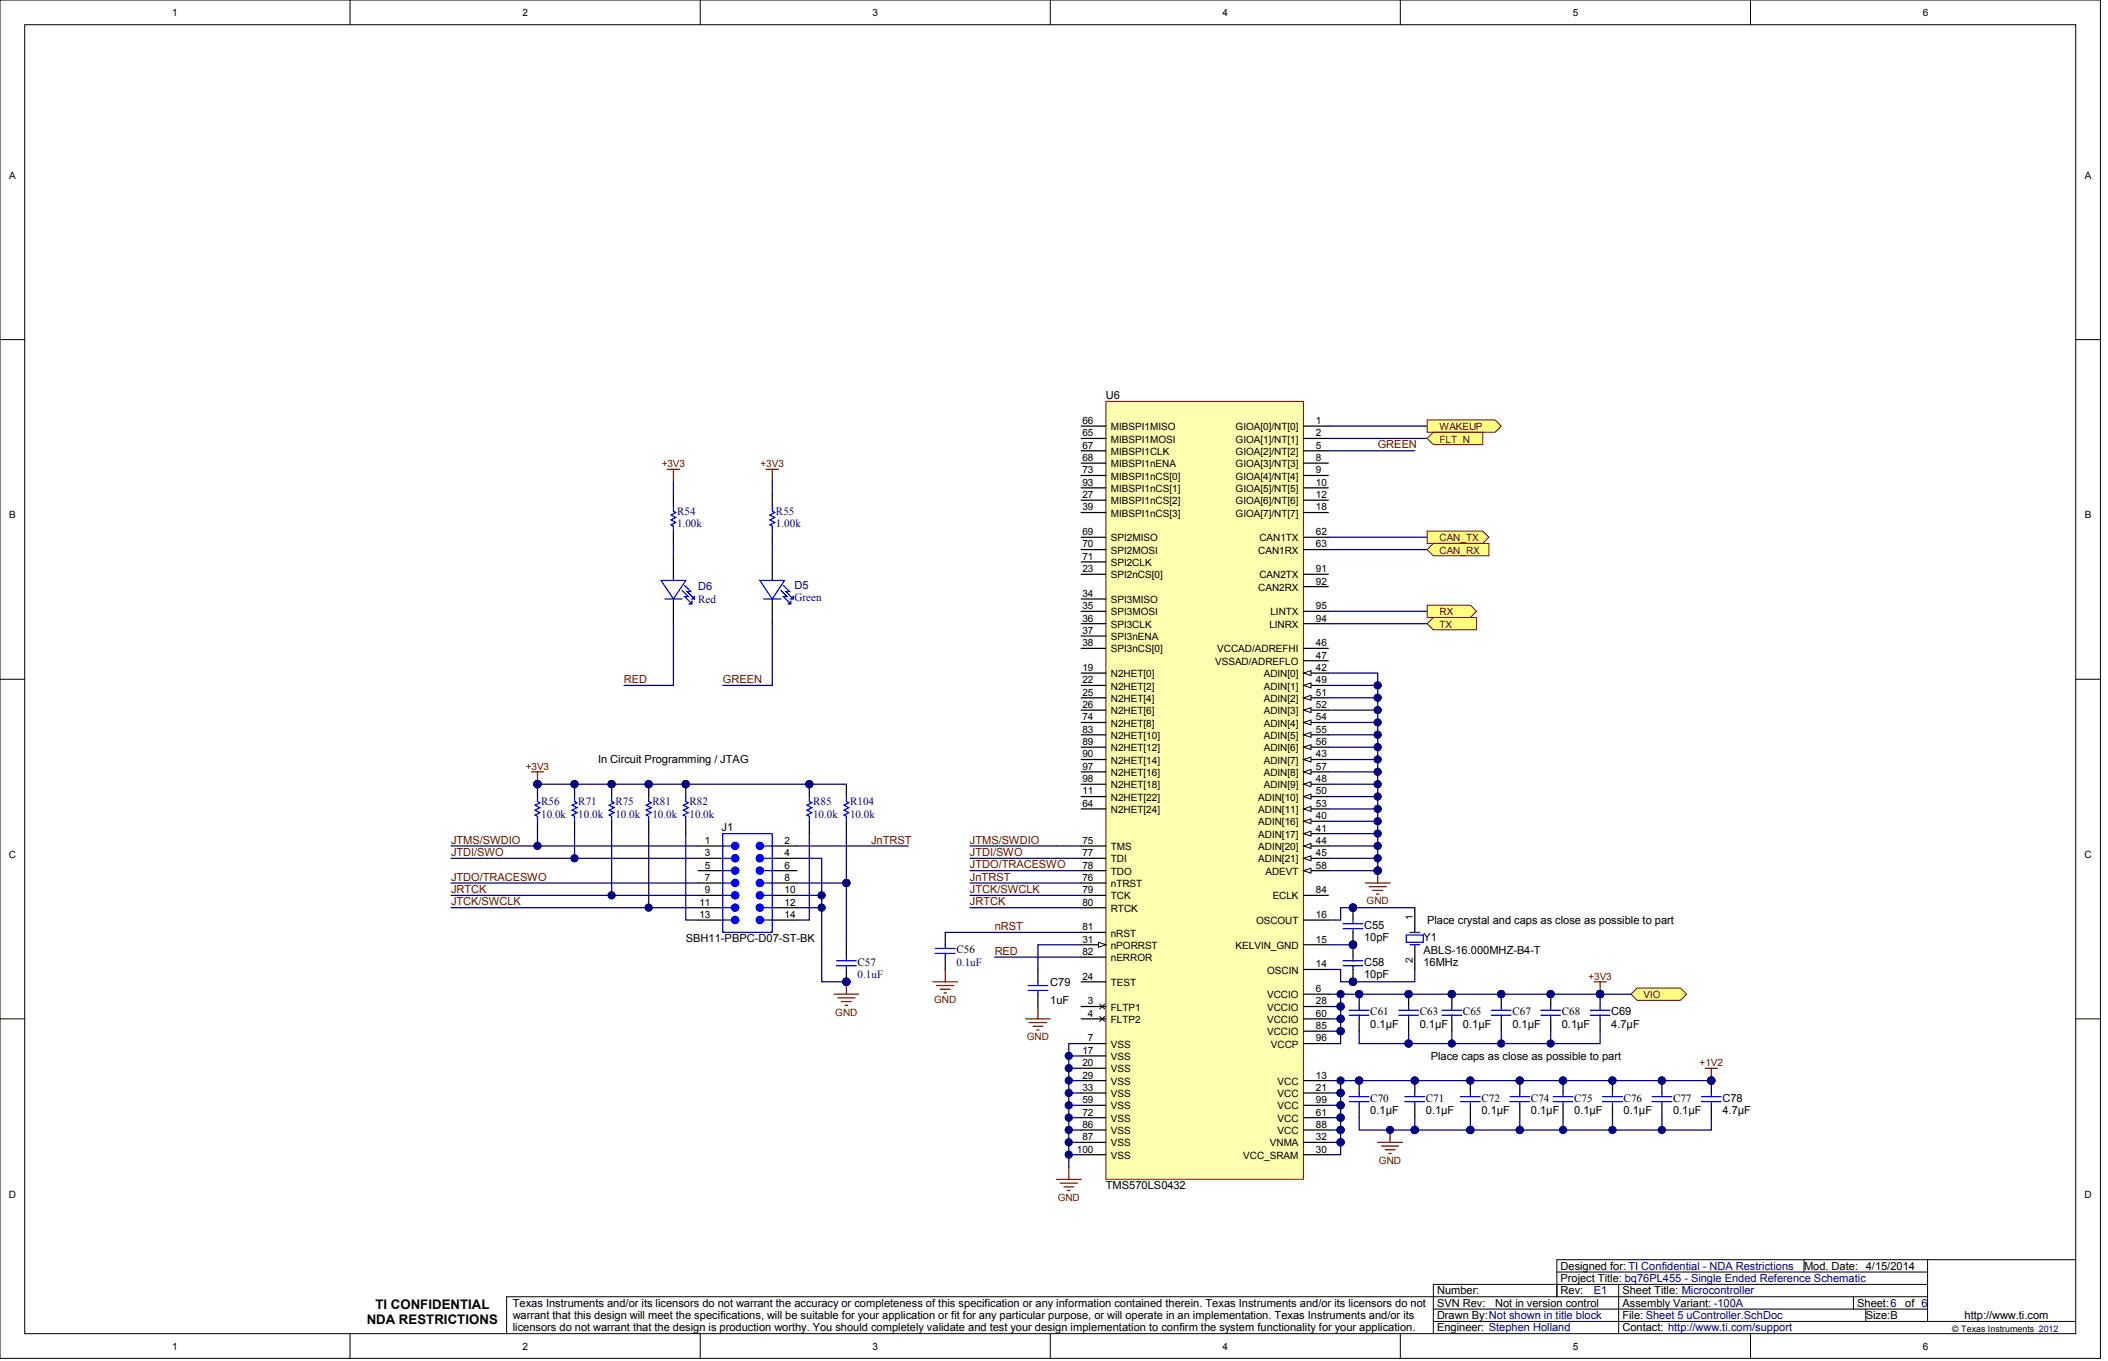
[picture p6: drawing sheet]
<svg xmlns="http://www.w3.org/2000/svg" width="720mm" height="465mm" viewBox="0 0 720 465" stroke-linecap="round" stroke-linejoin="round" font-family="sans-serif">
<defs><g id="words">
<g font-size="4.5">
<text x="128.2" y="446.8">TI CONFIDENTIAL</text>
<text x="125.2" y="451.8">NDA RESTRICTIONS</text>
</g>
<g font-size="3.8">
<text x="377.5" y="136.2">U6</text>
<text x="204.2" y="260.6">In Circuit Programming / JTAG</text>
<text x="246.4" y="283.8">J1</text>
<text x="465.7" y="317.1">C55</text>
<text x="487.2" y="315.4">Place crystal and caps as close as possible to part</text>
<text x="234.1" y="321.7">SBH11-PBPC-D07-ST-BK</text>
<text x="465.7" y="321.3">10pF</text>
<text x="486" y="321.3">Y1</text>
<text x="292.8" y="329.7">C57</text>
<text x="326.5" y="325.5">C56</text>
<text x="465.7" y="329.7">C58</text>
<text x="486" y="329.7">16MHz</text>
<text x="486" y="325.5">ABLS-16.000MHZ-B4-T</text>
<text x="465.7" y="333.9">10pF</text>
<text x="358.6" y="336.5">C79</text>
<text x="358.6" y="342.8">1uF</text>
<text x="467.8" y="346.6">C61</text>
<text x="484.7" y="346.6">C63</text>
<text x="499.5" y="346.6">C65</text>
<text x="516.3" y="346.6">C67</text>
<text x="533.2" y="346.6">C68</text>
<text x="550.1" y="346.6">C69</text>
<text x="467.8" y="350.8">0.1µF</text>
<text x="484.7" y="350.8">0.1µF</text>
<text x="499.5" y="350.8">0.1µF</text>
<text x="516.3" y="350.8">0.1µF</text>
<text x="533.2" y="350.8">0.1µF</text>
<text x="550.1" y="350.8">4.7µF</text>
<text x="488.4" y="361.8">Place caps as close as possible to part</text>
<text x="467.8" y="376.1">C70</text>
<text x="486.8" y="376.1">C71</text>
<text x="505.8" y="376.1">C72</text>
<text x="522.7" y="376.1">C74</text>
<text x="537.4" y="376.1">C75</text>
<text x="554.3" y="376.1">C76</text>
<text x="571.2" y="376.1">C77</text>
<text x="588" y="376.1">C78</text>
<text x="467.8" y="380.3">0.1µF</text>
<text x="486.8" y="380.3">0.1µF</text>
<text x="505.8" y="380.3">0.1µF</text>
<text x="522.7" y="380.3">0.1µF</text>
<text x="537.4" y="380.3">0.1µF</text>
<text x="554.3" y="380.3">0.1µF</text>
<text x="571.2" y="380.3">0.1µF</text>
<text x="588" y="380.3">4.7µF</text>
<text x="377.5" y="406">TMS570LS0432</text>
<text x="532.8" y="437.7">Project Title: bq76PL455 - Single Ended Reference Schematic</text>
<text x="532.8" y="433.4">Designed for: TI Confidential - NDA Restrictions</text>
<text x="615.9" y="433.4">Mod. Date: 4/15/2014</text>
<text x="490.6" y="441.9">Number:</text>
<text x="532.8" y="441.9">Rev:</text>
<text x="553.9" y="441.9">Sheet Title: Microcontroller</text>
<text x="175.1" y="446.1">Texas Instruments and/or its licensors do not warrant the accuracy or completeness of this specification or any information contained therein. Texas Instruments and/or its licensors do not</text>
<text x="490.6" y="446.1">SVN Rev:</text>
<text x="510.4" y="446.1">Not in version control</text>
<text x="553.9" y="446.1">Assembly Variant: -100A</text>
<text x="634" y="446.1">Sheet:6</text>
<text x="650.5" y="446.1">of 6</text>
<text x="175.1" y="450.3">warrant that this design will meet the specifications, will be suitable for your application or fit for any particular purpose, or will operate in an implementation. Texas Instruments and/or its</text>
<text x="175.1" y="454.5">licensors do not warrant that the design is production worthy. You should completely validate and test your design implementation to confirm the system functionality for your application.</text>
<text x="490.6" y="450.3">Drawn By:Not shown in title block</text>
<text x="490.6" y="454.5">Engineer: Stephen Holland</text>
<text x="553.9" y="450.3">File: Sheet 5 uController.SchDoc</text>
<text x="553.9" y="454.5">Contact: http://www.ti.com/support</text>
<text x="637" y="450.3">Size:B</text>
<text x="670.7" y="450.3">http://www.ti.com</text>
</g>
<g font-size="3.8" fill="#800000">
<text x="470.3" y="153.1">GREEN</text>
<text x="213" y="233.2">RED</text>
<text x="246.8" y="233.2">GREEN</text>
<text x="154" y="288">JTMS/SWDIO</text>
<text x="297.4" y="288">JnTRST</text>
<text x="331.1" y="288">JTMS/SWDIO</text>
<text x="154" y="292.2">JTDI/SWO</text>
<text x="331.1" y="292.2">JTDI/SWO</text>
<text x="331.1" y="296.4">JTDO/TRACESWO</text>
<text x="154" y="300.6">JTDO/TRACESWO</text>
<text x="154" y="304.9">JRTCK</text>
<text x="331.1" y="304.9">JTCK/SWCLK</text>
<text x="331.1" y="300.6">JnTRST</text>
<text x="154" y="309.1">JTCK/SWCLK</text>
<text x="331.1" y="309.1">JRTCK</text>
<text x="339.6" y="317.5">nRST</text>
<text x="339.6" y="325.9">RED</text>
</g>
<g font-size="3.8" fill="#000080">
<text x="231.2" y="175.8">R54</text>
<text x="264.9" y="175.8">R55</text>
<text x="231.2" y="180">1.00k</text>
<text x="264.9" y="180">1.00k</text>
<text x="238.3" y="201.6">D6</text>
<text x="271.2" y="201.1">D5</text>
<text x="238.3" y="205.7">Red</text>
<text x="271.2" y="205.3">Green</text>
<text x="184.8" y="274.9">R56</text>
<text x="197.4" y="274.9">R71</text>
<text x="210.1" y="274.9">R75</text>
<text x="222.7" y="274.9">R81</text>
<text x="235.4" y="274.9">R82</text>
<text x="277.6" y="274.9">R85</text>
<text x="290.2" y="274.9">R104</text>
<text x="184.8" y="279.1">10.0k</text>
<text x="197.4" y="279.1">10.0k</text>
<text x="210.1" y="279.1">10.0k</text>
<text x="222.7" y="279.1">10.0k</text>
<text x="235.4" y="279.1">10.0k</text>
<text x="277.6" y="279.1">10.0k</text>
<text x="290.2" y="279.1">10.0k</text>
<text x="326.5" y="329.7">0.1uF</text>
<text x="292.8" y="333.9">0.1uF</text>
<text x="544.2" y="441.9">E1</text>
</g>
<g font-size="3.4">
<text x="58.8" y="5.4">1</text>
<text x="178.4" y="5.4">2</text>
<text x="297.9" y="5.4">3</text>
<text x="417.4" y="5.4">4</text>
<text x="536.9" y="5.4">5</text>
<text x="656.4" y="5.4">6</text>
<text x="3.1" y="61.1">A</text>
<text x="711.8" y="61.1">A</text>
<text x="369.5" y="149">65</text>
<text x="369.5" y="144.7">66</text>
<text x="379.2" y="146.8">MIBSPI1MISO</text>
<text x="421.8" y="146.8">GIOA[0]/NT[0]</text>
<text x="449.3" y="144.7">1</text>
<text x="449.3" y="149">2</text>
<text x="369.5" y="153.2">67</text>
<text x="379.2" y="151.1">MIBSPI1MOSI</text>
<text x="379.2" y="155.3">MIBSPI1CLK</text>
<text x="421.8" y="151.1">GIOA[1]/NT[1]</text>
<text x="421.8" y="155.3">GIOA[2]/NT[2]</text>
<text x="449.3" y="153.2">5</text>
<text x="369.5" y="157.4">68</text>
<text x="369.5" y="161.6">73</text>
<text x="379.2" y="159.5">MIBSPI1nENA</text>
<text x="421.8" y="159.5">GIOA[3]/NT[3]</text>
<text x="449.3" y="157.4">8</text>
<text x="449.3" y="161.6">9</text>
<text x="369.5" y="165.8">93</text>
<text x="379.2" y="163.7">MIBSPI1nCS[0]</text>
<text x="379.2" y="167.9">MIBSPI1nCS[1]</text>
<text x="421.8" y="163.7">GIOA[4]/NT[4]</text>
<text x="421.8" y="167.9">GIOA[5]/NT[5]</text>
<text x="449.3" y="165.8">10</text>
<text x="369.5" y="170">27</text>
<text x="379.2" y="172.1">MIBSPI1nCS[2]</text>
<text x="421.8" y="172.1">GIOA[6]/NT[6]</text>
<text x="449.3" y="170">12</text>
<text x="3.1" y="177">B</text>
<text x="369.5" y="174.2">39</text>
<text x="379.2" y="176.4">MIBSPI1nCS[3]</text>
<text x="421.8" y="176.4">GIOA[7]/NT[7]</text>
<text x="449.3" y="174.2">18</text>
<text x="711.8" y="177">B</text>
<text x="369.5" y="182.7">69</text>
<text x="379.2" y="184.8">SPI2MISO</text>
<text x="429.9" y="184.8">CAN1TX</text>
<text x="449.3" y="182.7">62</text>
<text x="369.5" y="186.9">70</text>
<text x="369.5" y="191.1">71</text>
<text x="379.2" y="189">SPI2MOSI</text>
<text x="429.6" y="189">CAN1RX</text>
<text x="449.3" y="186.9">63</text>
<text x="369.5" y="195.3">23</text>
<text x="379.2" y="197.4">SPI2nCS[0]</text>
<text x="379.2" y="193.2">SPI2CLK</text>
<text x="429.9" y="197.4">CAN2TX</text>
<text x="449.3" y="195.3">91</text>
<text x="369.5" y="203.8">34</text>
<text x="429.6" y="201.7">CAN2RX</text>
<text x="449.3" y="199.5">92</text>
<text x="369.5" y="208">35</text>
<text x="379.2" y="205.9">SPI3MISO</text>
<text x="449.3" y="208">95</text>
<text x="369.5" y="212.2">36</text>
<text x="379.2" y="210.1">SPI3MOSI</text>
<text x="379.2" y="214.3">SPI3CLK</text>
<text x="433.4" y="214.3">LINRX</text>
<text x="433.7" y="210.1">LINTX</text>
<text x="449.3" y="212.2">94</text>
<text x="369.5" y="216.4">37</text>
<text x="369.5" y="220.6">38</text>
<text x="379.2" y="218.5">SPI3nENA</text>
<text x="449.3" y="220.6">46</text>
<text x="379.2" y="222.7">SPI3nCS[0]</text>
<text x="414.8" y="226.9">VSSAD/ADREFLO</text>
<text x="415.6" y="222.7">VCCAD/ADREFHI</text>
<text x="449.3" y="224.8">47</text>
<text x="369.5" y="229.1">19</text>
<text x="369.5" y="233.3">22</text>
<text x="379.2" y="231.2">N2HET[0]</text>
<text x="431.5" y="231.2">ADIN[0]</text>
<text x="449.3" y="229.1">42</text>
<text x="449.3" y="233.3">49</text>
<text x="369.5" y="237.5">25</text>
<text x="379.2" y="235.4">N2HET[2]</text>
<text x="379.2" y="239.6">N2HET[4]</text>
<text x="431.5" y="235.4">ADIN[1]</text>
<text x="431.5" y="239.6">ADIN[2]</text>
<text x="449.3" y="237.5">51</text>
<text x="369.5" y="241.7">26</text>
<text x="369.5" y="245.9">74</text>
<text x="379.2" y="243.8">N2HET[6]</text>
<text x="431.5" y="243.8">ADIN[3]</text>
<text x="449.3" y="241.7">52</text>
<text x="449.3" y="245.9">54</text>
<text x="369.5" y="250.1">83</text>
<text x="379.2" y="248">N2HET[8]</text>
<text x="431.5" y="248">ADIN[4]</text>
<text x="449.3" y="250.1">55</text>
<text x="369.5" y="254.4">89</text>
<text x="379.2" y="252.2">N2HET[10]</text>
<text x="379.2" y="256.5">N2HET[12]</text>
<text x="431.5" y="252.2">ADIN[5]</text>
<text x="431.5" y="256.5">ADIN[6]</text>
<text x="449.3" y="254.4">56</text>
<text x="369.5" y="258.6">90</text>
<text x="369.5" y="262.8">97</text>
<text x="379.2" y="260.7">N2HET[14]</text>
<text x="431.5" y="260.7">ADIN[7]</text>
<text x="449.3" y="258.6">43</text>
<text x="449.3" y="262.8">57</text>
<text x="369.5" y="267">98</text>
<text x="379.2" y="264.9">N2HET[16]</text>
<text x="379.2" y="269.1">N2HET[18]</text>
<text x="431.5" y="269.1">ADIN[9]</text>
<text x="431.5" y="264.9">ADIN[8]</text>
<text x="449.3" y="267">48</text>
<text x="369.5" y="271.2">11</text>
<text x="369.5" y="275.4">64</text>
<text x="379.2" y="273.3">N2HET[22]</text>
<text x="429.6" y="273.3">ADIN[10]</text>
<text x="449.3" y="271.2">50</text>
<text x="449.3" y="275.4">53</text>
<text x="379.2" y="277.5">N2HET[24]</text>
<text x="429.6" y="281.8">ADIN[16]</text>
<text x="429.6" y="277.5">ADIN[11]</text>
<text x="449.3" y="279.6">40</text>
<text x="429.6" y="286">ADIN[17]</text>
<text x="449.3" y="283.9">41</text>
<text x="3" y="292.9">C</text>
<text x="240.7" y="288.1">1</text>
<text x="240.7" y="292.3">3</text>
<text x="267.9" y="288.1">2</text>
<text x="267.9" y="292.3">4</text>
<text x="369.5" y="288.1">75</text>
<text x="369.5" y="292.3">77</text>
<text x="379.2" y="290.2">TMS</text>
<text x="429.6" y="290.2">ADIN[20]</text>
<text x="449.3" y="288.1">44</text>
<text x="449.3" y="292.3">45</text>
<text x="711.7" y="292.9">C</text>
<text x="240.7" y="296.5">5</text>
<text x="267.9" y="296.5">6</text>
<text x="369.5" y="296.5">78</text>
<text x="379.2" y="294.4">TDI</text>
<text x="379.2" y="298.6">TDO</text>
<text x="429.6" y="294.4">ADIN[21]</text>
<text x="432" y="298.6">ADEVT</text>
<text x="449.3" y="296.5">58</text>
<text x="240.7" y="300.7">7</text>
<text x="240.7" y="304.9">9</text>
<text x="267.9" y="300.7">8</text>
<text x="267.9" y="304.9">10</text>
<text x="369.5" y="300.7">76</text>
<text x="369.5" y="304.9">79</text>
<text x="379.2" y="302.8">nTRST</text>
<text x="449.3" y="304.9">84</text>
<text x="238.8" y="309.2">11</text>
<text x="267.9" y="309.2">12</text>
<text x="369.5" y="309.2">80</text>
<text x="379.2" y="307">TCK</text>
<text x="379.2" y="311.3">RTCK</text>
<text x="434.5" y="307">ECLK</text>
<text x="238.8" y="313.4">13</text>
<text x="267.9" y="313.4">14</text>
<text x="369.5" y="317.6">81</text>
<text x="428.8" y="315.5">OSCOUT</text>
<text x="449.3" y="313.4">16</text>
<text x="482.3" y="314.1" transform="rotate(-90 482.3 314.1)">1</text>
<text x="369.5" y="321.8">31</text>
<text x="379.2" y="323.9">nPORRST</text>
<text x="379.2" y="319.7">nRST</text>
<text x="421.8" y="323.9">KELVIN_GND</text>
<text x="449.3" y="321.8">15</text>
<text x="369.5" y="326">82</text>
<text x="379.2" y="328.1">nERROR</text>
<text x="482.3" y="328.6" transform="rotate(-90 482.3 328.6)">2</text>
<text x="369.5" y="334.5">24</text>
<text x="432.6" y="332.3">OSCIN</text>
<text x="449.3" y="330.2">14</text>
<text x="379.2" y="336.6">TEST</text>
<text x="432.6" y="340.8">VCCIO</text>
<text x="449.3" y="338.7">6</text>
<text x="371.4" y="342.9">3</text>
<text x="371.4" y="347.1">4</text>
<text x="379.2" y="345">FLTP1</text>
<text x="432.6" y="345">VCCIO</text>
<text x="449.3" y="342.9">28</text>
<text x="449.3" y="347.1">60</text>
<text x="379.2" y="349.2">FLTP2</text>
<text x="432.6" y="349.2">VCCIO</text>
<text x="432.6" y="353.4">VCCIO</text>
<text x="449.3" y="351.3">85</text>
<text x="369.5" y="359.7">17</text>
<text x="371.4" y="355.5">7</text>
<text x="379.2" y="357.6">VSS</text>
<text x="433.9" y="357.6">VCCP</text>
<text x="449.3" y="355.5">96</text>
<text x="369.5" y="364">20</text>
<text x="379.2" y="361.9">VSS</text>
<text x="369.5" y="368.2">29</text>
<text x="379.2" y="366.1">VSS</text>
<text x="379.2" y="370.3">VSS</text>
<text x="436.2" y="370.3">VCC</text>
<text x="449.3" y="368.2">13</text>
<text x="369.5" y="372.4">33</text>
<text x="369.5" y="376.6">59</text>
<text x="379.2" y="374.5">VSS</text>
<text x="436.2" y="374.5">VCC</text>
<text x="449.3" y="372.4">21</text>
<text x="449.3" y="376.6">99</text>
<text x="369.5" y="380.8">72</text>
<text x="379.2" y="378.7">VSS</text>
<text x="379.2" y="382.9">VSS</text>
<text x="436.2" y="382.9">VCC</text>
<text x="436.2" y="378.7">VCC</text>
<text x="449.3" y="380.8">61</text>
<text x="369.5" y="385">86</text>
<text x="369.5" y="389.3">87</text>
<text x="379.2" y="387.1">VSS</text>
<text x="436.2" y="387.1">VCC</text>
<text x="449.3" y="389.3">32</text>
<text x="449.3" y="385">88</text>
<text x="367.7" y="393.5">100</text>
<text x="379.2" y="391.4">VSS</text>
<text x="379.2" y="395.6">VSS</text>
<text x="424.5" y="395.6">VCC_SRAM</text>
<text x="433.5" y="391.4">VNMA</text>
<text x="449.3" y="393.5">30</text>
<text x="3" y="408.9">D</text>
<text x="711.7" y="408.9">D</text>
<text x="58.8" y="460.7">1</text>
<text x="178.4" y="460.7">2</text>
<text x="297.9" y="460.7">3</text>
<text x="417.4" y="460.7">4</text>
<text x="536.9" y="460.7">5</text>
<text x="656.4" y="460.7">6</text>
</g>
<g font-size="3.4" fill="#800000">
<text x="491.4" y="146.8">WAKEUP</text>
<text x="491.4" y="151.1">FLT_N</text>
<text x="225.9" y="159.5">+3V3</text>
<text x="259.6" y="159.5">+3V3</text>
<text x="491.4" y="184.8">CAN_TX</text>
<text x="491.4" y="189">CAN_RX</text>
<text x="491.4" y="214.3">TX</text>
<text x="491.4" y="210.1">RX</text>
<text x="179.5" y="262.8">+3V3</text>
<text x="466.6" y="308.7">GND</text>
<text x="542.3" y="334.5">+3V3</text>
<text x="561" y="340.8">VIO</text>
<text x="285.2" y="346.7">GND</text>
<text x="318.9" y="342.5">GND</text>
<text x="350.5" y="355.1">GND</text>
<text x="580.2" y="364">+1V2</text>
<text x="470.8" y="397.3">GND</text>
<text x="361.1" y="409.9">GND</text>
</g>
<text font-size="3" x="666.5" y="454.7">© Texas Instruments 2012</text>
</g></defs>
<g fill="#fff" stroke="#000" stroke-width=".34">
<path d="M0 0h717.1v463.7h-717.1z"/>
<path d="M8.4 8.4h700.2v446.9h-700.2z"/>
</g>
<g fill="none" stroke="#000" stroke-width=".34">
<path d="M119.5 0v8.4M239.1 0v8.4M358.6 0v8.4M478.1 0v8.4M597.6 0v8.4M0 115.9h8.4M708.7 115.9h8.4M0 231.9h8.4M708.7 231.9h8.4M0 347.8h8.4M708.7 347.8h8.4M531.5 434.2h126.6"/>
<path d="M552.6 438.5v16.8M615.9 430v4.2M658.1 438.5h-168.8v16.8M658.1 430v21.1M708.7 430h-177.2v12.7v-4.2M119.5 455.3v8.5M239.1 455.3v8.5M358.6 455.3v8.5M478.1 455.3v8.5M489.3 451.1h219.4M489.3 446.9h168.8M597.6 455.3v8.5"/>
<path d="M632.8 442.7v4.2M637 446.9v4.2M658.1 442.7h-485.1v12.6"/>
</g>
<path d="M318.5 335.2h8.4M319.8 336.4h5.9M321 337.7h3.4M322.3 339h.8M322.7 331v4.2" fill="none" stroke="#800000" stroke-width=".42"/>
<path d="M322.7 318.3h46.4" fill="none" stroke="#000080" stroke-width=".42"/>
<path d="M377.5 137h67.5v265.6h-67.5z" fill="#ffffb0" stroke="#800000" stroke-width=".34"/>
<g fill="none" stroke="#000" stroke-width=".42">
<path d="M445 145.5h8.5M445 149.7h8.5M445 153.9h8.5M445 158.1h8.5M369.1 170.7h8.4M445 162.3h8.5M445 166.5h8.5M445 170.7h8.5M445 175h8.5M369.1 196h8.4M369.1 229.8h8.4M369.1 234h8.4"/>
<path d="M369.1 238.2h8.4M369.1 242.4h8.4M369.1 271.9h8.4M445 314.1h8.5M369.1 322.5h8.4M369.1 335.2h8.4M445 339.4h8.5M445 331h8.5M445 322.5h8.5M369.1 343.6h8.4M369.1 347.8h8.4M369.1 356.2h8.4"/>
<path d="M445 343.6h8.5M369.1 368.9h8.4M369.1 360.5h8.4M369.1 364.7h8.4M445 368.9h8.5M445 373.1h8.5M445 394.2h8.5"/>
</g>
<path d="M375.4 342.8l1.7 1.6M375.4 347l1.7 1.7M377.1 342.8l-1.7 1.6M377.1 347l-1.7 1.7" fill="none" stroke="#000" stroke-width=".34"/>
<path d="M375 321.7l2.5 .8-2.5 .9z" fill="#fff" stroke="#000" stroke-width=".34"/>
<path d="M369.1 175h8.4M369.1 204.5h8.4M369.1 208.7h8.4M369.1 212.9h8.4M369.1 217.1h8.4M369.1 221.3h8.4M445 280.4h8.5M369.1 373.1h8.4M445 390h8.5" fill="none" stroke="#000" stroke-width=".42"/>
<path d="M445 280.4l2.6-.9v1.7z" fill="#fff" stroke="#000" stroke-width=".34"/>
<path d="M445 284.6h8.5" fill="none" stroke="#000" stroke-width=".42"/>
<path d="M445 284.6l2.6-.9v1.7z" fill="#fff" stroke="#000" stroke-width=".34"/>
<path d="M445 229.8h8.5" fill="none" stroke="#000" stroke-width=".42"/>
<path d="M445 229.8l2.6-.9v1.7z" fill="#fff" stroke="#000" stroke-width=".34"/>
<path d="M445 259.3h8.5" fill="none" stroke="#000" stroke-width=".42"/>
<path d="M445 259.3l2.6-.9v1.7z" fill="#fff" stroke="#000" stroke-width=".34"/>
<path d="M445 288.8h8.5" fill="none" stroke="#000" stroke-width=".42"/>
<path d="M445 288.8l2.6-.8v1.6z" fill="#fff" stroke="#000" stroke-width=".34"/>
<path d="M445 293h8.5" fill="none" stroke="#000" stroke-width=".42"/>
<path d="M445 293l2.6-.8v1.7z" fill="#fff" stroke="#000" stroke-width=".34"/>
<path d="M445 267.7h8.5" fill="none" stroke="#000" stroke-width=".42"/>
<path d="M445 267.7l2.6-.8v1.7z" fill="#fff" stroke="#000" stroke-width=".34"/>
<path d="M445 234h8.5" fill="none" stroke="#000" stroke-width=".42"/>
<path d="M445 234l2.6-.9v1.7z" fill="#fff" stroke="#000" stroke-width=".34"/>
<path d="M445 271.9h8.5" fill="none" stroke="#000" stroke-width=".42"/>
<path d="M445 271.9l2.6-.8v1.7z" fill="#fff" stroke="#000" stroke-width=".34"/>
<path d="M445 221.3h8.5M445 225.6h8.5M445 238.2h8.5" fill="none" stroke="#000" stroke-width=".42"/>
<path d="M445 238.2l2.6-.8v1.6z" fill="#fff" stroke="#000" stroke-width=".34"/>
<path d="M445 242.4h8.5" fill="none" stroke="#000" stroke-width=".42"/>
<path d="M445 242.4l2.6-.8v1.7z" fill="#fff" stroke="#000" stroke-width=".34"/>
<path d="M445 276.1h8.5" fill="none" stroke="#000" stroke-width=".42"/>
<path d="M445 276.1l2.6-.8v1.7z" fill="#fff" stroke="#000" stroke-width=".34"/>
<path d="M445 246.6h8.5" fill="none" stroke="#000" stroke-width=".42"/>
<path d="M445 246.6l2.6-.8v1.7z" fill="#fff" stroke="#000" stroke-width=".34"/>
<path d="M445 250.9h8.5" fill="none" stroke="#000" stroke-width=".42"/>
<path d="M445 250.9l2.6-.9v1.7z" fill="#fff" stroke="#000" stroke-width=".34"/>
<path d="M445 255.1h8.5" fill="none" stroke="#000" stroke-width=".42"/>
<path d="M445 255.1l2.6-.9v1.7z" fill="#fff" stroke="#000" stroke-width=".34"/>
<path d="M445 263.5h8.5" fill="none" stroke="#000" stroke-width=".42"/>
<path d="M445 263.5l2.6-.8v1.6z" fill="#fff" stroke="#000" stroke-width=".34"/>
<path d="M445 297.2h8.5" fill="none" stroke="#000" stroke-width=".42"/>
<path d="M445 297.2l2.6-.8v1.7z" fill="#fff" stroke="#000" stroke-width=".34"/>
<g fill="none" stroke="#000" stroke-width=".42">
<path d="M369.1 149.7h8.4M369.1 145.5h8.4M369.1 153.9h8.4M369.1 158.1h8.4M369.1 162.3h8.4M369.1 166.5h8.4M369.1 183.4h8.4M369.1 187.6h8.4M369.1 191.8h8.4M445 183.4h8.5M445 187.6h8.5M445 196h8.5"/>
<path d="M445 200.3h8.5M445 208.7h8.5M445 212.9h8.5M369.1 246.6h8.4M369.1 250.9h8.4M369.1 255.1h8.4M369.1 259.3h8.4M369.1 276.1h8.4M369.1 263.5h8.4M369.1 267.7h8.4M369.1 288.8h8.4M369.1 293h8.4"/>
<path d="M369.1 297.2h8.4M369.1 301.4h8.4M369.1 305.7h8.4M369.1 309.9h8.4M369.1 318.3h8.4M445 305.7h8.5M369.1 326.7h8.4M445 347.8h8.5M445 352h8.5M445 356.2h8.5M369.1 377.3h8.4M445 377.3h8.5"/>
<path d="M369.1 381.5h8.4M369.1 385.8h8.4M369.1 390h8.4M369.1 394.2h8.4M445 381.5h8.5M445 385.8h8.5"/>
</g>
<path d="M487.2 212.9l2.1-2.1h14.8v4.2h-14.8z" fill-rule="evenodd" fill="#ffff80" stroke="#800000" stroke-width=".34"/>
<path d="M453.5 208.7h33.7M453.5 212.9h33.7" fill="none" stroke="#000080" stroke-width=".42"/>
<path d="M487.2 206.6h14.8l2.1 2.1-2.1 2.1h-14.8z" fill-rule="evenodd" fill="#ffff80" stroke="#800000" stroke-width=".34"/>
<path d="M364.9 398.4v4.2M360.7 402.6h8.4M361.9 403.9h5.9M363.2 405.2h3.4M364.5 406.4h.8" fill="none" stroke="#800000" stroke-width=".42"/>
<path d="M453.5 145.5h33.7M453.5 149.7h33.7M369.1 356.2h-4.2v42.2M364.9 360.5h4.2M364.9 364.7h4.2M364.9 368.9h4.2M364.9 373.1h4.2M364.9 377.3h4.2M364.9 381.5h4.2M364.9 385.8h4.2M364.9 390h4.2M364.9 394.2h4.2" fill="none" stroke="#000080" stroke-width=".42"/>
<g fill="#000080" stroke="#000080" stroke-width=".34">
<circle cx="364.9" cy="360.4" r="1.24"/>
<circle cx="364.9" cy="364.7" r="1.24"/>
<circle cx="364.9" cy="368.9" r="1.24"/>
<circle cx="364.9" cy="373.1" r="1.24"/>
<circle cx="364.9" cy="377.3" r="1.24"/>
<circle cx="364.9" cy="381.5" r="1.24"/>
<circle cx="364.9" cy="385.7" r="1.24"/>
<circle cx="364.9" cy="390" r="1.24"/>
<circle cx="364.9" cy="394.2" r="1.24"/>
</g>
<g fill="#ffff80" stroke="#800000" stroke-width=".34">
<path d="M487.2 143.3h23.2l2.1 2.2-2.1 2.1h-23.2z" fill-rule="evenodd"/>
<path d="M487.2 149.7l2.1-2.1h16.9v4.2h-16.9z" fill-rule="evenodd"/>
</g>
<g fill="none" stroke="#000080" stroke-width=".42">
<path d="M229.9 164.4v4.2M263.6 164.4v4.2M229.9 185.5v4.2M263.6 185.5v4.2M229.9 212.9v21.1h-16.9M263.6 212.9v21.1h-16.8M483 309.9h-25.3v4.2h-4.2M453.5 331h4.2v4.2h25.3v-4.2M453.5 339.4h92.8M453.5 322.5h8.4M457.7 339.4v4.2h-4.2M457.7 343.6v4.2h-4.2"/>
<path d="M457.7 347.8v4.2h-4.2M457.7 352v4.2h-4.2M464 352v4.2h16.9v-4.2M495.7 352v4.2M512.5 352v4.2M529.4 352v4.2M546.3 352v4.2h-65.4M453.5 368.9h130.7M457.7 368.9v4.2h-4.2M457.7 373.1v4.2h-4.2M457.7 377.3v4.2h-4.2M457.7 381.5v4.3h-4.2"/>
<path d="M457.7 385.8v4.2h-4.2M457.7 390v4.2h-4.2M464 381.5v4.3h19M483 385.8h19M483 381.5v4.3M502 381.5v4.3M518.9 381.5v4.3h-16.9M533.6 381.5v4.3M550.5 381.5v4.3M567.4 381.5v4.3M584.2 381.5v4.3h-65.3"/>
</g>
<g fill="none" stroke="#800000" stroke-width=".42">
<path d="M227.8 160.2h4.2M229.9 160.2v4.2M261.5 160.2h4.3M263.6 160.2v4.2M544.2 335.2h4.2M546.3 335.2v4.2M582.1 364.7h4.3M584.2 364.7v4.2M470.3 390h8.5M471.6 391.2h5.9M472.9 392.5h3.4M474.1 393.8h.9"/>
<path d="M474.6 385.8v4.2"/>
</g>
<g fill="none" stroke="#000" stroke-width=".42">
<path d="M229.9 168.6v4.3M263.6 168.6v4.3M229.9 181.3v4.2M229.9 189.7v8.5M263.6 181.3v4.2M263.6 189.7v8.5M229.9 204.5v8.4M263.6 204.5v8.4M461.9 309.9v4.2M461.9 318.3v8.4M483 309.9v8.4M461.9 331v4.2"/>
<path d="M464 339.4v4.2M480.9 339.4v4.2M483 322.5v8.5M495.7 339.4v4.2M512.5 339.4v4.2M529.4 339.4v4.2M546.3 339.4v4.2M464 347.8v4.2M480.9 347.8v4.2M495.7 347.8v4.2M512.5 347.8v4.2M529.4 347.8v4.2"/>
<path d="M546.3 347.8v4.2M464 368.9v4.2M464 377.3v4.2M483 368.9v4.2M483 377.3v4.2M502 368.9v4.2M502 377.3v4.2M518.9 368.9v4.2M518.9 377.3v4.2M533.6 368.9v4.2M533.6 377.3v4.2M550.5 368.9v4.2"/>
<path d="M550.5 377.3v4.2M567.4 368.9v4.2M567.4 377.3v4.2M584.2 368.9v4.2M584.2 377.3v4.2"/>
</g>
<g fill="none" stroke="#00f" stroke-width=".42">
<path d="M229.9 172.9v1.6l.8 .5-1.6 .8 1.6 .9-1.6 .8 1.6 .8-1.6 .9 .8 .4v1.7M263.6 172.9v1.6l.9 .5-1.7 .8 1.7 .9-1.7 .8 1.7 .8-1.7 .9 .8 .4v1.7M225.7 198.2h8.4l-4.2 6.3zM233.7 199.8l2.1 2.1h-1.3l2.6 2.6M259.4 198.2h8.5l-4.3 6.3zM267.4 199.8l2.2 2.1h-1.3l2.5 2.6M226.9 204.5h6M232.9 201.5l2.1 2.1h-1.3l2.5 2.6M235.4 206.2l.8-.9v.9zM236.2 204.5l.9-.9v.9zM260.7 204.5h5.9M266.6 201.5l2.1 2.1h-1.3l2.6 2.6"/>
<path d="M269.1 206.2l.9-.9v.9zM270 204.5l.8-.9v.9zM458.5 315.4h6.8M458.5 317h6.8M461.9 314.1v1.3M461.9 317v1.3M481.3 318.3h3.4M458.5 328h6.8M458.5 329.7h6.8M461.9 326.7v1.3M461.9 329.7v1.3M481.3 322.5h3.4"/>
<path d="M460.6 346.6h6.8M460.6 344.9h6.8M464 343.6v1.3M464 346.6v1.2M477.5 346.6h6.8M477.5 344.9h6.8M480.9 343.6v1.3M480.9 346.6v1.2M492.3 346.6h6.7M492.3 344.9h6.7M495.7 343.6v1.3M495.7 346.6v1.2"/>
<path d="M509.2 346.6h6.7M509.2 344.9h6.7M512.5 343.6v1.3M512.5 346.6v1.2M526 346.6h6.8M526 344.9h6.8M529.4 343.6v1.3M529.4 346.6v1.2M542.9 346.6h6.8M542.9 344.9h6.8M546.3 343.6v1.3M546.3 346.6v1.2"/>
<path d="M460.6 376.1h6.8M460.6 374.4h6.8M464 373.1v1.3M464 376.1v1.2M479.6 376.1h6.8M479.6 374.4h6.8M483 373.1v1.3M483 376.1v1.2M498.6 376.1h6.8M498.6 374.4h6.8M502 373.1v1.3M502 376.1v1.2"/>
<path d="M515.5 376.1h6.7M515.5 374.4h6.7M518.9 373.1v1.3M518.9 376.1v1.2M530.2 376.1h6.8M530.2 374.4h6.8M533.6 373.1v1.3M533.6 376.1v1.2M547.1 376.1h6.8M547.1 374.4h6.8M550.5 373.1v1.3M550.5 376.1v1.2"/>
<path d="M564 376.1h6.7M564 374.4h6.7M567.4 373.1v1.3M567.4 376.1v1.2M580.9 376.1h6.7M580.9 374.4h6.7M584.2 373.1v1.3M584.2 376.1v1.2"/>
</g>
<g fill="#000080" stroke="#000080" stroke-width=".34">
<circle cx="464" cy="368.9" r="1.24"/>
<circle cx="483" cy="368.9" r="1.24"/>
<circle cx="584.2" cy="368.9" r="1.24"/>
<circle cx="457.7" cy="373.1" r="1.24"/>
<circle cx="457.7" cy="368.9" r="1.24"/>
<circle cx="457.7" cy="377.3" r="1.24"/>
<circle cx="457.7" cy="381.5" r="1.24"/>
<circle cx="474.5" cy="385.7" r="1.24"/>
<circle cx="483" cy="385.7" r="1.24"/>
<circle cx="502" cy="385.7" r="1.24"/>
<circle cx="518.8" cy="385.7" r="1.24"/>
<circle cx="502" cy="368.9" r="1.24"/>
<circle cx="518.8" cy="368.9" r="1.24"/>
<circle cx="533.6" cy="368.9" r="1.24"/>
<circle cx="550.5" cy="368.9" r="1.24"/>
<circle cx="567.4" cy="368.9" r="1.24"/>
<circle cx="533.6" cy="385.7" r="1.24"/>
<circle cx="550.5" cy="385.7" r="1.24"/>
<circle cx="567.4" cy="385.7" r="1.24"/>
<circle cx="457.7" cy="385.7" r="1.24"/>
<circle cx="457.7" cy="390" r="1.24"/>
<circle cx="480.9" cy="356.2" r="1.24"/>
<circle cx="464" cy="339.4" r="1.24"/>
<circle cx="480.9" cy="339.4" r="1.24"/>
<circle cx="495.6" cy="339.4" r="1.24"/>
<circle cx="512.5" cy="339.4" r="1.24"/>
<circle cx="529.4" cy="339.4" r="1.24"/>
<circle cx="546.3" cy="339.4" r="1.24"/>
<circle cx="495.6" cy="356.2" r="1.24"/>
<circle cx="512.5" cy="356.2" r="1.24"/>
<circle cx="529.4" cy="356.2" r="1.24"/>
<circle cx="457.7" cy="343.6" r="1.24"/>
<circle cx="457.7" cy="339.4" r="1.24"/>
<circle cx="457.7" cy="347.8" r="1.24"/>
<circle cx="457.7" cy="352" r="1.24"/>
<circle cx="461.9" cy="309.9" r="1.24"/>
<circle cx="461.9" cy="322.5" r="1.24"/>
<circle cx="461.9" cy="335.1" r="1.24"/>
</g>
<path d="M480.1 319.1h5.8v2.5h-5.8z" fill="#fff" stroke="#00f" stroke-width=".42"/>
<path d="M331.1 288.8h38M331.1 293h38M331.1 297.2h38M331.1 305.7h38M339.6 326.7h29.5" fill="none" stroke="#000080" stroke-width=".42"/>
<path d="M246.8 284.6h16.8v33.7h-16.8z" fill="#fff" stroke="#00f" stroke-width=".42"/>
<g fill="none" stroke="#000" stroke-width=".42">
<path d="M183.5 267.7v4.2M196.2 267.7v4.2M208.8 267.7v4.2M221.5 267.7v4.2M234.1 267.7v4.2M276.3 267.7v4.2M289 267.7v4.2M183.5 280.4v4.2M196.2 280.4v4.2M208.8 280.4v4.2M221.5 280.4v4.2M234.1 280.4v4.2"/>
<path d="M238.3 288.8h8.5M238.3 293h8.5M238.3 297.2h8.5M263.6 288.8h8.5M263.6 293h8.5M263.6 297.2h8.5M276.3 280.4v4.2M289 280.4v4.2M238.3 301.4h8.5M238.3 305.7h8.5M238.3 309.9h8.5M238.3 314.1h8.5"/>
<path d="M263.6 301.4h8.5M263.6 305.7h8.5M263.6 309.9h8.5M263.6 314.1h8.5M322.7 318.3v4.2M289 322.5v4.2M289 331v4.2M322.7 326.7v4.3"/>
</g>
<g fill="none" stroke="#00f" stroke-width=".42">
<path d="M183.5 271.9v1.7l.8 .4-1.6 .9 1.6 .8-1.6 .9 1.6 .8-1.6 .9 .8 .4v1.7M196.2 271.9v1.7l.8 .4-1.7 .9 1.7 .8-1.7 .9 1.7 .8-1.7 .9 .9 .4v1.7M208.8 271.9v1.7l.9 .4-1.7 .9 1.7 .8-1.7 .9 1.7 .8-1.7 .9 .8 .4v1.7M221.5 271.9v1.7l.8 .4-1.7 .9 1.7 .8-1.7 .9 1.7 .8-1.7 .9 .9 .4v1.7M234.1 271.9v1.7l.9 .4-1.7 .9 1.7 .8-1.7 .9 1.7 .8-1.7 .9 .8 .4v1.7M276.3 271.9v1.7l.8 .4-1.6 .9 1.6 .8-1.6 .9 1.6 .8-1.6 .9 .8 .4v1.7M289 271.9v1.7l.8 .4-1.7 .9 1.7 .8-1.7 .9 1.7 .8-1.7 .9 .9 .4v1.7M246.8 293h2.9M246.8 288.8h2.9M246.8 297.2h2.9M260.7 293h2.9M260.7 288.8h2.9"/>
<path d="M260.7 297.2h2.9M246.8 301.4h2.9M246.8 305.7h2.9M246.8 314.1h2.9M246.8 309.9h2.9M260.7 301.4h2.9M260.7 305.7h2.9M260.7 314.1h2.9M260.7 309.9h2.9M285.6 329.7h6.7M285.6 328h6.7M289 326.7v1.3"/>
<path d="M289 329.7v1.3M319.3 325.5h6.8M319.3 323.8h6.8M322.7 322.5v1.3M322.7 325.5v1.2"/>
</g>
<g fill="#00f" stroke="#00f" stroke-width=".42">
<circle cx="251" cy="293" r="1.24"/>
<circle cx="251" cy="288.8" r="1.24"/>
<circle cx="251" cy="297.2" r="1.24"/>
<circle cx="251" cy="301.4" r="1.24"/>
<circle cx="251" cy="305.6" r="1.24"/>
<circle cx="259.4" cy="301.4" r="1.24"/>
<circle cx="259.4" cy="305.6" r="1.24"/>
<circle cx="259.4" cy="297.2" r="1.24"/>
<circle cx="259.4" cy="293" r="1.24"/>
<circle cx="259.4" cy="288.8" r="1.24"/>
<circle cx="251" cy="314.1" r="1.24"/>
<circle cx="251" cy="309.9" r="1.24"/>
<circle cx="259.4" cy="309.9" r="1.24"/>
<circle cx="259.4" cy="314.1" r="1.24"/>
</g>
<g fill="#000080" stroke="#000080" stroke-width=".34">
<circle cx="221.4" cy="267.7" r="1.24"/>
<circle cx="208.8" cy="267.7" r="1.24"/>
<circle cx="196.1" cy="267.7" r="1.24"/>
<circle cx="183.5" cy="267.7" r="1.24"/>
<circle cx="234.1" cy="267.7" r="1.24"/>
<circle cx="276.3" cy="267.7" r="1.24"/>
<circle cx="288.9" cy="335.1" r="1.24"/>
<circle cx="280.5" cy="305.6" r="1.24"/>
<circle cx="280.5" cy="309.9" r="1.24"/>
<circle cx="288.9" cy="301.4" r="1.24"/>
<circle cx="221.4" cy="309.9" r="1.24"/>
<circle cx="208.8" cy="305.6" r="1.24"/>
<circle cx="196.1" cy="293" r="1.24"/>
<circle cx="183.5" cy="288.8" r="1.24"/>
</g>
<g fill="none" stroke="#000080" stroke-width=".42">
<path d="M453.5 153.9h29.5M453.5 183.4h33.7M453.5 187.6h33.7M183.5 267.7h105.5M154 288.8h84.3M154 293h84.3M183.5 284.6v4.2M196.2 284.6v8.4M208.8 284.6v21.1M221.5 284.6v25.3M234.1 284.6v29.5h4.2M272.1 293h8.4v42.2h8.5"/>
<path d="M272.1 288.8h38M276.3 284.6v29.5h-4.2M289 284.6v16.8M154 301.4h84.3M154 309.9h84.3M154 305.7h84.3M272.1 301.4h16.9v21.1M272.1 309.9h8.4M272.1 305.7h8.4M331.1 301.4h38M331.1 309.9h38"/>
</g>
<path d="M181.4 263.5h4.2M183.5 263.5v4.2M284.7 339.4h8.5M289 335.2v4.2M286 340.6h5.9M287.3 341.9h3.3M288.5 343.2h.9" fill="none" stroke="#800000" stroke-width=".42"/>
<g fill="#ffff80" stroke="#800000" stroke-width=".34">
<path d="M487.2 181.3h19l2.1 2.1-2.1 2.1h-19z" fill-rule="evenodd"/>
<path d="M487.2 187.6l2.1-2.1h19v4.2h-19z" fill-rule="evenodd"/>
</g>
<path d="M354.3 331v4.2M354.3 339.4v4.2" fill="none" stroke="#000" stroke-width=".42"/>
<path d="M351 336.4h6.7M351 338.1h6.7M354.3 335.2v1.2M354.3 338.1v1.3" fill="none" stroke="#00f" stroke-width=".42"/>
<path d="M470.3 297.2v4.2M466.1 301.4h8.5M467.4 302.7h5.9M468.7 304h3.3M469.9 305.2h.9M350.1 347.8h8.5M351.4 349.1h5.9M352.7 350.3h3.3M353.9 351.6h.9M354.3 343.6v4.2" fill="none" stroke="#800000" stroke-width=".42"/>
<g fill="none" stroke="#000080" stroke-width=".42">
<path d="M453.5 229.8h16.8v67.4h-16.8M453.5 238.2h16.8M453.5 234h16.8M453.5 259.3h16.8M453.5 255.1h16.8M453.5 250.9h16.8M453.5 246.6h16.8M453.5 242.4h16.8M453.5 276.1h16.8M453.5 271.9h16.8M453.5 267.7h16.8M453.5 263.5h16.8"/>
<path d="M453.5 293h16.8M453.5 288.8h16.8M453.5 284.6h16.8M453.5 280.4h16.8M369.1 322.5h-14.8v8.5"/>
</g>
<g fill="#000080" stroke="#000080" stroke-width=".34">
<circle cx="470.3" cy="297.2" r="1.24"/>
<circle cx="470.3" cy="293" r="1.24"/>
<circle cx="470.3" cy="288.8" r="1.24"/>
<circle cx="470.3" cy="284.6" r="1.24"/>
<circle cx="470.3" cy="280.3" r="1.24"/>
<circle cx="470.3" cy="276.1" r="1.24"/>
<circle cx="470.3" cy="271.9" r="1.24"/>
<circle cx="470.3" cy="267.7" r="1.24"/>
<circle cx="470.3" cy="263.5" r="1.24"/>
<circle cx="470.3" cy="259.3" r="1.24"/>
<circle cx="470.3" cy="255" r="1.24"/>
<circle cx="470.3" cy="250.8" r="1.24"/>
<circle cx="470.3" cy="246.6" r="1.24"/>
<circle cx="470.3" cy="242.4" r="1.24"/>
<circle cx="470.3" cy="238.2" r="1.24"/>
<circle cx="470.3" cy="234" r="1.24"/>
</g>
<path d="M556.8 339.4l2.1-2.1h14.8l2.1 2.1-2.1 2.1h-14.8z" fill-rule="evenodd" fill="#ffff80" stroke="#800000" stroke-width=".34"/>
<path d="M546.3 339.4h10.5" fill="none" stroke="#000080" stroke-width=".42"/>
<circle cx="546.3" cy="339.4" r="1.24" fill="#000080" stroke="#000080" stroke-width=".34"/>
<use href="#words"/>
</svg>
